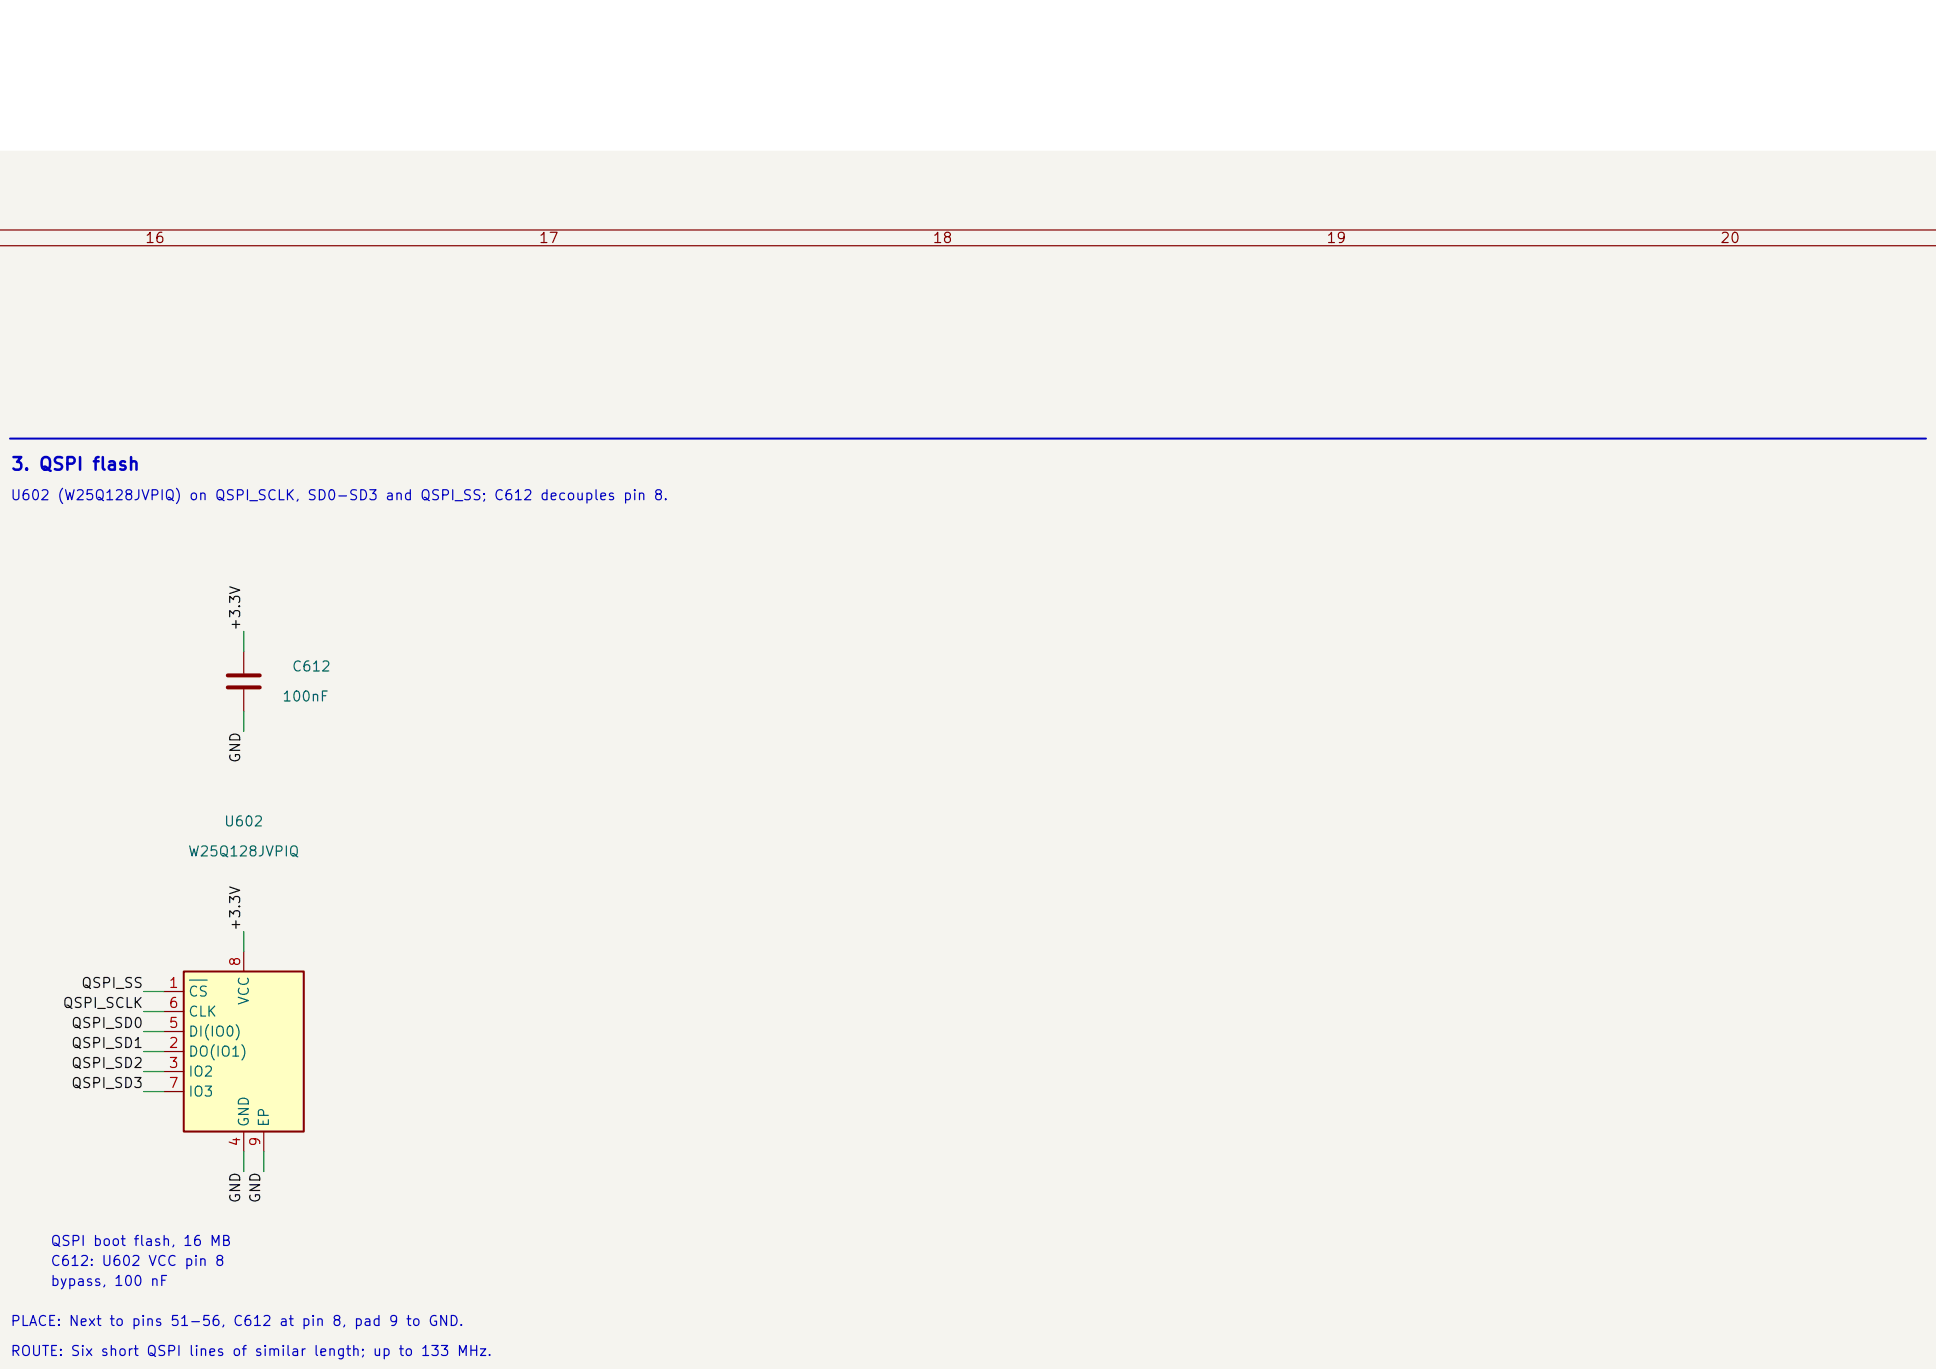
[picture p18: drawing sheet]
<svg xmlns="http://www.w3.org/2000/svg" width="297mm" height="210mm" viewBox="0 0 297 210" stroke-linecap="round" stroke-linejoin="round" font-family="sans-serif">
<defs><g id="words">
<text font-size="1.9" fill="#0000c2" x="1.6" y="72.6">3. QSPI flash</text>
<g font-size="1.6" fill="#840000">
<text x="22.1" y="37.7">16</text>
<text x="82.5" y="37.7">17</text>
<text x="143" y="37.7">18</text>
<text x="203.4" y="37.7">19</text>
<text x="263.8" y="37.7">20</text>
</g>
<g font-size="1.5" fill="#0000c2">
<text x="1.5" y="77.1">U602 (W25Q128JVPIQ) on QSPI_SCLK, SD0-SD3 and QSPI_SS; C612 decouples pin 8.</text>
<text x="7.6" y="191.5">QSPI boot flash, 16 MB</text>
<text x="7.6" y="197.7">bypass, 100 nF</text>
<text x="7.6" y="194.6">C612: U602 VCC pin 8</text>
<text x="1.5" y="203.8">PLACE: Next to pins 51-56, C612 at pin 8, pad 9 to GND.</text>
<text x="1.5" y="208.4">ROUTE: Six short QSPI lines of similar length; up to 133 MHz.</text>
</g>
<g font-size="1.5" fill="#0f0f0f">
<text x="37.2" y="96.9" transform="rotate(-90 37.2 96.9)">+3.3V</text>
<text x="37.2" y="117.2" transform="rotate(-90 37.2 117.2)">GND</text>
<text x="37.2" y="142.9" transform="rotate(-90 37.2 142.9)">+3.3V</text>
<text x="9.5" y="155">QSPI_SCLK</text>
<text x="12.4" y="151.9">QSPI_SS</text>
<text x="10.8" y="158.1">QSPI_SD0</text>
<text x="10.8" y="161.1">QSPI_SD1</text>
<text x="10.8" y="167.3">QSPI_SD3</text>
<text x="10.8" y="164.2">QSPI_SD2</text>
<text x="37.2" y="184.7" transform="rotate(-90 37.2 184.7)">GND</text>
<text x="40.3" y="184.7" transform="rotate(-90 40.3 184.7)">GND</text>
</g>
<g font-size="1.5" fill="#006464">
<text x="43.2" y="108">100nF</text>
<text x="44.7" y="103.4">C612</text>
<text x="28.7" y="131.8">W25Q128JVPIQ</text>
<text x="34.2" y="127.2">U602</text>
<text x="28.8" y="153.3">CS</text>
<text x="38.6" y="154.3" transform="rotate(-90 38.6 154.3)">VCC</text>
<text x="28.8" y="159.4">DI(IO0)</text>
<text x="28.8" y="156.3">CLK</text>
<text x="28.8" y="162.5">DO(IO1)</text>
<text x="28.8" y="165.5">IO2</text>
<text x="28.8" y="168.6">IO3</text>
<text x="38.6" y="173" transform="rotate(-90 38.6 173)">GND</text>
<text x="41.6" y="173" transform="rotate(-90 41.6 173)">EP</text>
</g>
<g font-size="1.5" fill="#a90000">
<text x="37.2" y="148.4" transform="rotate(-90 37.2 148.4)">8</text>
<text x="25.8" y="151.9">1</text>
<text x="25.8" y="155">6</text>
<text x="25.8" y="161.1">2</text>
<text x="25.8" y="158.1">5</text>
<text x="25.8" y="164.2">3</text>
<text x="25.8" y="167.3">7</text>
<text x="37.2" y="176" transform="rotate(-90 37.2 176)">4</text>
<text x="40.3" y="176" transform="rotate(-90 40.3 176)">9</text>
</g>
</g></defs>
<path d="M-.1 23.2h297.2v186.9h-297.2z" fill="#f5f4ef" stroke="#f5f4ef" stroke-width=".15"/>
<path d="M0 35.3h297.1M0 37.7h297.1M37.4 99.9v3.4M37.4 105.8v3.3" fill="none" stroke="#840000" stroke-width=".18"/>
<path d="M34.9 103.6h5M34.9 105.4h5" fill="none" stroke="#840000" stroke-width=".61"/>
<path d="M28.2 149h18.4v24.6h-18.4z" fill="#ffffc2"/>
<path d="M28.2 149h18.4v24.6h-18.4z" fill="none" stroke="#840000" stroke-width=".31"/>
<path d="M25.1 152.1h3.1M25.1 158.2h3.1M25.1 155.2h3.1M37.4 146v3M25.1 161.3h3.1M25.1 164.4h3.1M25.1 167.4h3.1M37.4 173.6v3M40.5 173.6v3" fill="none" stroke="#840000" stroke-width=".18"/>
<path d="M29.1 150.3h2.7" fill="none" stroke="#006464" stroke-width=".18"/>
<path d="M1.5 67.3h294" fill="none" stroke="#0000c2" stroke-width=".31"/>
<path d="M37.4 96.9v3M37.4 109.1v3.1M22.1 152.1h3M22.1 158.2h3M22.1 155.2h3M37.4 142.9v3.1M22.1 161.3h3M22.1 164.4h3M22.1 167.4h3M37.4 176.6v3.1M40.5 176.6v3.1" fill="none" stroke="#009600" stroke-width=".18"/>
<use href="#words"/>
</svg>
